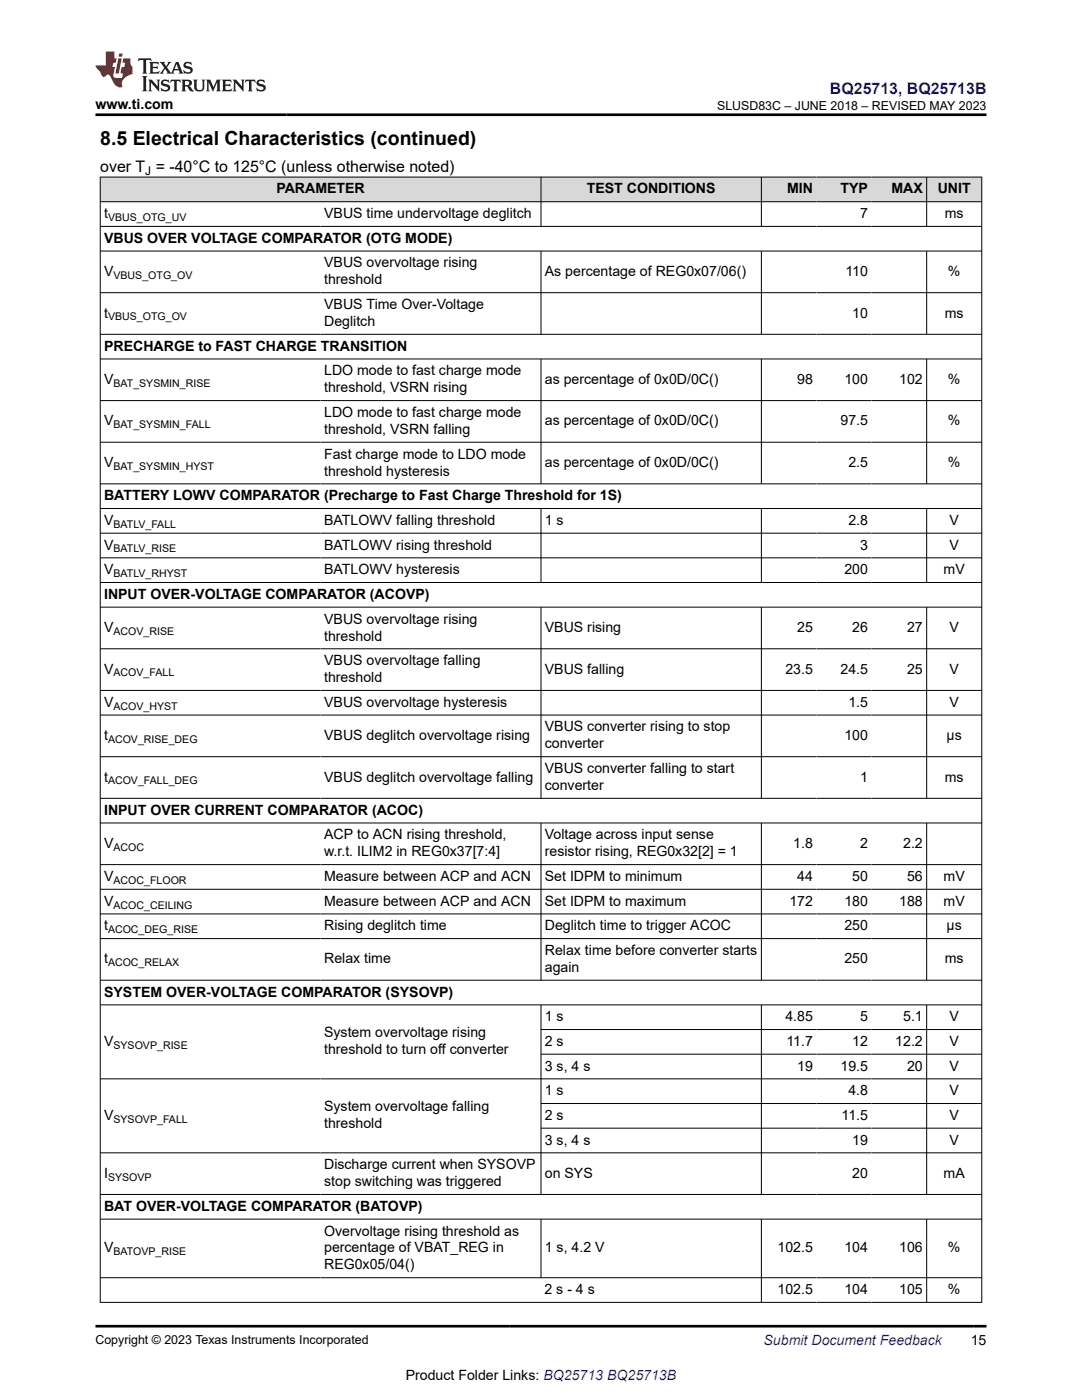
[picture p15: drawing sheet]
<svg xmlns="http://www.w3.org/2000/svg" width="216mm" height="279mm" viewBox="0 0 216 279" stroke-linecap="round" stroke-linejoin="round" font-family="sans-serif">
<defs><g id="words">
<text font-size="3.9" x="20" y="28.8">8.5 Electrical Characteristics (continued)</text>
<text font-size="3.2" fill="#00f" x="165.6" y="18.7">BQ25713, BQ25713B</text>
<text font-size="3.2" x="20" y="34.3">over T = -40°C to 125°C (unless otherwise noted)</text>
<g font-size="2.8">
<text x="19" y="21.8">www.ti.com</text>
<text x="55.1" y="38.6">PARAMETER</text>
<text x="117.1" y="38.6">TEST CONDITIONS</text>
<text x="157" y="38.6">MIN</text>
<text x="167.7" y="38.6">TYP</text>
<text x="177.9" y="38.6">MAX</text>
<text x="187.1" y="38.6">UNIT</text>
<text x="20.8" y="43.5">t</text>
<text x="64.7" y="43.5">VBUS time undervoltage deglitch</text>
<text x="171.6" y="43.5">7</text>
<text x="188.5" y="43.5">ms</text>
<text x="20.8" y="48.5">VBUS OVER VOLTAGE COMPARATOR (OTG MODE)</text>
<text x="64.7" y="53.4">VBUS overvoltage rising</text>
<text x="20.8" y="55.1">V</text>
<text x="64.7" y="56.8">threshold</text>
<text x="108.7" y="55.1">As percentage of REG0x07/06()</text>
<text x="168.7" y="55.1">110</text>
<text x="189.1" y="55.1">%</text>
<text x="20.8" y="63.4">t</text>
<text x="64.7" y="61.7">VBUS Time Over-Voltage</text>
<text x="64.7" y="65.1">Deglitch</text>
<text x="170.1" y="63.4">10</text>
<text x="188.5" y="63.4">ms</text>
<text x="20.8" y="70">PRECHARGE to FAST CHARGE TRANSITION</text>
<text x="20.8" y="76.6">V</text>
<text x="64.7" y="74.9">LDO mode to fast charge mode</text>
<text x="108.7" y="76.6">as percentage of 0x0D/0C()</text>
<text x="159.1" y="76.6">98</text>
<text x="168.5" y="76.6">100</text>
<text x="179.4" y="76.6">102</text>
<text x="189.1" y="76.6">%</text>
<text x="64.7" y="78.3">threshold, VSRN rising</text>
<text x="64.7" y="83.2">LDO mode to fast charge mode</text>
<text x="20.8" y="84.9">V</text>
<text x="64.7" y="86.6">threshold, VSRN falling</text>
<text x="108.7" y="84.9">as percentage of 0x0D/0C()</text>
<text x="167.7" y="84.9">97.5</text>
<text x="189.1" y="84.9">%</text>
<text x="20.8" y="93.2">V</text>
<text x="64.7" y="91.5">Fast charge mode to LDO mode</text>
<text x="64.7" y="94.9">threshold hysteresis</text>
<text x="108.7" y="93.2">as percentage of 0x0D/0C()</text>
<text x="169.3" y="93.2">2.5</text>
<text x="189.1" y="93.2">%</text>
<text x="20.8" y="99.8">BATTERY LOWV COMPARATOR (Precharge to Fast Charge Threshold for 1S)</text>
<text x="20.8" y="104.8">V</text>
<text x="64.7" y="104.8">BATLOWV falling threshold</text>
<text x="108.7" y="104.8">1 s</text>
<text x="169.3" y="104.8">2.8</text>
<text x="189.5" y="104.8">V</text>
<text x="20.8" y="109.7">V</text>
<text x="64.7" y="109.7">BATLOWV rising threshold</text>
<text x="171.6" y="109.7">3</text>
<text x="189.5" y="109.7">V</text>
<text x="20.8" y="114.6">V</text>
<text x="20.8" y="119.5">INPUT OVER-VOLTAGE COMPARATOR (ACOVP)</text>
<text x="64.7" y="114.6">BATLOWV hysteresis</text>
<text x="168.5" y="114.6">200</text>
<text x="188.3" y="114.6">mV</text>
<text x="64.7" y="124.4">VBUS overvoltage rising</text>
<text x="20.8" y="126.1">V</text>
<text x="64.7" y="127.8">threshold</text>
<text x="108.7" y="126.1">VBUS rising</text>
<text x="159.1" y="126.1">25</text>
<text x="170.1" y="126.1">26</text>
<text x="181" y="126.1">27</text>
<text x="189.5" y="126.1">V</text>
<text x="20.8" y="134.4">V</text>
<text x="64.7" y="132.8">VBUS overvoltage falling</text>
<text x="64.7" y="136.1">threshold</text>
<text x="108.7" y="134.4">VBUS falling</text>
<text x="156.7" y="134.4">23.5</text>
<text x="167.7" y="134.4">24.5</text>
<text x="181" y="134.4">25</text>
<text x="189.5" y="134.4">V</text>
<text x="20.8" y="141.1">V</text>
<text x="64.7" y="141.1">VBUS overvoltage hysteresis</text>
<text x="169.3" y="141.1">1.5</text>
<text x="189.5" y="141.1">V</text>
<text x="20.8" y="147.7">t</text>
<text x="64.7" y="147.7">VBUS deglitch overvoltage rising</text>
<text x="108.7" y="146">VBUS converter rising to stop</text>
<text x="108.7" y="149.4">converter</text>
<text x="168.5" y="147.7">100</text>
<text x="188.9" y="147.7">µs</text>
<text x="20.8" y="156">t</text>
<text x="64.7" y="156">VBUS deglitch overvoltage falling</text>
<text x="108.7" y="154.3">VBUS converter falling to start</text>
<text x="171.6" y="156">1</text>
<text x="188.5" y="156">ms</text>
<text x="108.7" y="157.7">converter</text>
<text x="20.8" y="162.6">INPUT OVER CURRENT COMPARATOR (ACOC)</text>
<text x="64.7" y="167.5">ACP to ACN rising threshold,</text>
<text x="108.7" y="167.5">Voltage across input sense</text>
<text x="20.8" y="169.2">V</text>
<text x="64.7" y="170.9">w.r.t. ILIM2 in REG0x37[7:4]</text>
<text x="108.7" y="170.9">resistor rising, REG0x32[2] = 1</text>
<text x="158.3" y="169.2">1.8</text>
<text x="171.6" y="169.2">2</text>
<text x="180.2" y="169.2">2.2</text>
<text x="20.8" y="175.8">V</text>
<text x="64.7" y="175.8">Measure between ACP and ACN</text>
<text x="108.7" y="175.8">Set IDPM to minimum</text>
<text x="159.1" y="175.8">44</text>
<text x="170.1" y="175.8">50</text>
<text x="181" y="175.8">56</text>
<text x="188.3" y="175.8">mV</text>
<text x="20.8" y="180.7">V</text>
<text x="20.8" y="185.7">t</text>
<text x="64.7" y="180.7">Measure between ACP and ACN</text>
<text x="64.7" y="185.7">Rising deglitch time</text>
<text x="108.7" y="180.7">Set IDPM to maximum</text>
<text x="108.7" y="185.7">Deglitch time to trigger ACOC</text>
<text x="157.5" y="180.7">172</text>
<text x="168.5" y="180.7">180</text>
<text x="168.5" y="185.7">250</text>
<text x="179.4" y="180.7">188</text>
<text x="188.3" y="180.7">mV</text>
<text x="188.9" y="185.7">µs</text>
<text x="108.7" y="190.6">Relax time before converter starts</text>
<text x="20.8" y="192.3">t</text>
<text x="64.7" y="192.3">Relax time</text>
<text x="108.7" y="194">again</text>
<text x="168.5" y="192.3">250</text>
<text x="188.5" y="192.3">ms</text>
<text x="20.8" y="198.9">SYSTEM OVER-VOLTAGE COMPARATOR (SYSOVP)</text>
<text x="108.7" y="203.8">1 s</text>
<text x="156.7" y="203.8">4.85</text>
<text x="171.6" y="203.8">5</text>
<text x="180.2" y="203.8">5.1</text>
<text x="189.5" y="203.8">V</text>
<text x="20.8" y="208.7">V</text>
<text x="64.7" y="207">System overvoltage rising</text>
<text x="108.7" y="208.7">2 s</text>
<text x="156.9" y="208.7">11.7</text>
<text x="170.1" y="208.7">12</text>
<text x="178.6" y="208.7">12.2</text>
<text x="189.5" y="208.7">V</text>
<text x="64.7" y="210.4">threshold to turn off converter</text>
<text x="108.7" y="213.7">3 s, 4 s</text>
<text x="159.1" y="213.7">19</text>
<text x="167.7" y="213.7">19.5</text>
<text x="181" y="213.7">20</text>
<text x="189.5" y="213.7">V</text>
<text x="64.7" y="221.8">System overvoltage falling</text>
<text x="108.7" y="218.6">1 s</text>
<text x="169.3" y="218.6">4.8</text>
<text x="189.5" y="218.6">V</text>
<text x="20.8" y="223.5">V</text>
<text x="64.7" y="225.2">threshold</text>
<text x="108.7" y="223.5">2 s</text>
<text x="167.9" y="223.5">11.5</text>
<text x="189.5" y="223.5">V</text>
<text x="64.7" y="233.3">Discharge current when SYSOVP</text>
<text x="108.7" y="228.4">3 s, 4 s</text>
<text x="170.1" y="228.4">19</text>
<text x="189.5" y="228.4">V</text>
<text x="20.8" y="235">I</text>
<text x="64.7" y="236.7">stop switching was triggered</text>
<text x="108.7" y="235">on SYS</text>
<text x="170.1" y="235">20</text>
<text x="188.3" y="235">mA</text>
<text x="20.8" y="241.7">BAT OVER-VOLTAGE COMPARATOR (BATOVP)</text>
<text x="20.8" y="250">V</text>
<text x="64.7" y="246.6">Overvoltage rising threshold as</text>
<text x="64.7" y="250">percentage of VBAT_REG in</text>
<text x="108.7" y="250">1 s, 4.2 V</text>
<text x="155.2" y="250">102.5</text>
<text x="168.5" y="250">104</text>
<text x="179.4" y="250">106</text>
<text x="189.1" y="250">%</text>
<text x="64.7" y="253.3">REG0x05/04()</text>
<text x="108.7" y="258.3">2 s - 4 s</text>
<text x="155.2" y="258.3">102.5</text>
<text x="168.5" y="258.3">104</text>
<text x="179.4" y="258.3">105</text>
<text x="189.1" y="258.3">%</text>
<text x="193.7" y="268.5">15</text>
<text x="81" y="275.3">Product Folder Links: BQ25713 BQ25713B</text>
</g>
<text font-size="2.8" fill="#00f" x="152.4" y="268.5">Submit Document Feedback</text>
<g font-size="2.5">
<text x="143.1" y="21.9">SLUSD83C – JUNE 2018 – REVISED MAY 2023</text>
<text x="19" y="268.2">Copyright © 2023 Texas Instruments Incorporated</text>
</g>
<text font-size="2.4" x="29" y="34.9">J</text>
<g font-size="2.1">
<text x="21.6" y="44.1">VBUS_OTG_UV</text>
<text x="22.6" y="55.6">VBUS_OTG_OV</text>
<text x="21.6" y="63.9">VBUS_OTG_OV</text>
<text x="22.6" y="77.2">BAT_SYSMIN_RISE</text>
<text x="22.6" y="85.5">BAT_SYSMIN_FALL</text>
<text x="22.6" y="93.8">BAT_SYSMIN_HYST</text>
<text x="22.6" y="105.3">BATLV_FALL</text>
<text x="22.6" y="110.2">BATLV_RISE</text>
<text x="22.6" y="115.2">BATLV_RHYST</text>
<text x="22.6" y="126.7">ACOV_RISE</text>
<text x="22.6" y="135">ACOV_FALL</text>
<text x="22.6" y="141.6">ACOV_HYST</text>
<text x="21.6" y="148.2">ACOV_RISE_DEG</text>
<text x="21.6" y="156.5">ACOV_FALL_DEG</text>
<text x="22.6" y="169.8">ACOC</text>
<text x="22.6" y="176.4">ACOC_FLOOR</text>
<text x="22.6" y="181.3">ACOC_CEILING</text>
<text x="21.6" y="186.2">ACOC_DEG_RISE</text>
<text x="21.6" y="192.8">ACOC_RELAX</text>
<text x="22.6" y="209.3">SYSOVP_RISE</text>
<text x="22.6" y="224.1">SYSOVP_FALL</text>
<text x="21.6" y="235.6">SYSOVP</text>
<text x="22.6" y="250.5">BATOVP_RISE</text>
</g>
</g></defs>
<g fill="#d8d8d8">
<path d="M20 35.3h175.9v5h-175.9z" fill-rule="evenodd"/>
<path d="M20.1 35.4h87.8v4.8h-87.8z" fill-rule="evenodd"/>
<path d="M108 35.4h43.9v4.8h-43.9z" fill-rule="evenodd"/>
<path d="M152 35.4h10.9v4.8h-10.9z" fill-rule="evenodd"/>
<path d="M162.9 35.4h11v4.8h-11z" fill-rule="evenodd"/>
<path d="M173.9 35.4h10.9v4.8h-10.9z" fill-rule="evenodd"/>
<path d="M185 35.4h10.8v4.8h-10.8z" fill-rule="evenodd"/>
</g>
<g fill="none" stroke="#000" stroke-width=".2">
<path d="M19.9 35.3h176.1M20 35.3v224.7M107.9 35.3v9.9M151.9 35.3v9.9M184.9 35.3v9.9M195.9 35.3v224.7M19.9 40.3h176.1M19.9 45.2h176.1M19.9 50.1h176.1M19.9 58.4h176.1M107.9 50.1v16.7M151.9 50.1v16.7"/>
<path d="M184.9 50.1v16.7M19.9 66.7h176.1M19.9 71.6h176.1M19.9 79.9h176.1M107.9 71.6v25M151.9 71.6v25M184.9 71.6v25M19.9 88.3h176.1M19.9 96.6h176.1M19.9 101.5h176.1M19.9 106.4h176.1M19.9 111.3h176.1"/>
<path d="M19.9 116.2h176.1M107.9 101.5v14.8M151.9 101.5v14.8M184.9 101.5v14.8M19.9 121.2h176.1M19.9 129.5h176.1M19.9 137.8h176.1M107.9 121.2v38.2M151.9 121.2v38.2M184.9 121.2v38.2M19.9 142.7h176.1M19.9 151h176.1"/>
<path d="M19.9 159.3h176.1M19.9 164.2h176.1M19.9 172.6h176.1M19.9 177.5h176.1M107.9 164.2v31.5M151.9 164.2v31.5M184.9 164.2v31.5M19.9 182.4h176.1M19.9 187.3h176.1M19.9 195.6h176.1M19.9 200.5h176.1M107.9 200.5v37.9"/>
<path d="M107.9 205.5h88.1M107.9 210.4h88.1M151.9 200.5v37.9M184.9 200.5v37.9M196 215.3h-176.1M19.9 238.4h176.1M107.9 220.2h88.1M107.9 225.2h88.1M196 230.1h-176.1M19.9 243.3h176.1M19.9 255h176.1M19.9 259.9h176.1"/>
<path d="M107.9 243.3v11.8M151.9 243.3v16.7M184.9 243.3v16.7"/>
</g>
<path d="M27.7 11.6l-.2 .6 .5-.2h.6v.1v2.2l-.2 .4h1l-.2-.4v-2.2v-.1h.5l.5 .2-.1-.6zM29.8 12.4l.2 .3v1.6l-.2 .4h1.9l.1-.6a1.08 1.08 0 0 1-1.3 .2v-.7h.6l.4 .2v-.7l-.4 .2h-.6v-.5l.2-.2a1 1 0 0 1 1 .3l-.1-.5zM31.8 12.4l1 1.1-1 1.2h.9l-.2-.2 .4-.8 .5 .8-.2 .2h1.6l-.2-.2 .1-.5h1l.1 .5-.1 .2h.9l-.2-.4-.8-1.9h-.5l-1 2.1-.8-1.1 .9-1h-.8l.2 .2-.5 .6-.3-.6 .1-.2zM35.2 12.8l.4 1h-.8zM36.8 12.5a.65 .65 0 0 0-.2 .7 .65 .65 0 0 0 .6 .5l.7 .1 .1 .3a.79 .79 0 0 1-.7 .4 .79 .79 0 0 1-.7-.5l.1 .7 .2-.1a.93 .93 0 0 0 1.1 0 .93 .93 0 0 0 .4-.9 1.46 1.46 0 0 0-1.2-.6l-.1-.3a1.09 1.09 0 0 1 1.2 .2l-.2-.6-.1 .1-.6-.2zM28.4 15.2l.2 .4v2.2l-.2 .4h1l-.2-.4v-2.2l.2-.4zM29.6 15.9l.2 .4v1.5l-.2 .4h.8l-.3-.4v-1.3l1.7 1.8v-2l.2-.4h-.8l.2 .2 .1 1.1-1.2-1.3zM32.3 16a.65 .65 0 0 0-.2 .8 .65 .65 0 0 0 .7 .4l.6 .2 .1 .2a.79 .79 0 0 1-.7 .4 .79 .79 0 0 1-.7-.5l.1 .7 .2-.1a.93 .93 0 0 0 1.1 .1 .93 .93 0 0 0 .4-1 1.46 1.46 0 0 0-1.2-.5l-.1-.4a1.09 1.09 0 0 1 1.2 .2l-.2-.6-.1 .1-.6-.1zM34.1 15.9l-.1 .6a.63 .63 0 0 1 .7-.3l.1 1.6-.3 .4h1l-.2-.4v-1.6a.66 .66 0 0 1 .8 .3l-.1-.6zM36.2 15.9l.2 .4v1.5l-.2 .4h.9l-.2-.2v-.7h.5l.1 .2a.79 .79 0 0 0 1.2 .6l-1-.9a.61 .61 0 0 0 .6-.6 .61 .61 0 0 0-.5-.7zM36.9 16.2h.2a.47 .47 0 0 1 .5 .1 .47 .47 0 0 1 .1 .5l-.2 .1-.6 .1zM38.5 15.9l.2 .2a2.27 2.27 0 0 0 .4 2 1.04 1.04 0 0 0 1.7-.7v-1.3l.2-.2h-.8l.2 .4v1.1a.6 .6 0 0 1-.6 .6 .6 .6 0 0 1-.6-.6v-1.1l.3-.4zM41.1 15.9l.2 .4v1.5l-.2 .4h.7l-.2-.4v-1.4l.9 1.9 .8-1.9v1.4l-.2 .4h1l-.3-.4v-1.5l.3-.4h-.8l-.7 1.5-.7-1.5zM44.3 15.9l.2 .4v1.5l-.2 .4h1.9l.1-.6a1.09 1.09 0 0 1-1.3 .2v-.7h.6l.4 .2v-.6l-.4 .2h-.6v-.6l.2-.1a1.01 1.01 0 0 1 1 .3l-.1-.6zM46.4 15.9l.3 .4v1.5l-.3 .4h.8l-.2-.4v-1.3l1.6 1.8v-2l.2-.4h-.7l.2 .2v1.1l-1.2-1.3zM49 15.9l-.1 .6a.63 .63 0 0 1 .8-.3v1.6l-.3 .4h1l-.2-.4v-1.6a.66 .66 0 0 1 .8 .3l-.1-.6zM51.4 16a.65 .65 0 0 0-.2 .8 .65 .65 0 0 0 .6 .4l.6 .2 .2 .2a.79 .79 0 0 1-.8 .4 .79 .79 0 0 1-.6-.5l.1 .7 .2-.1a.93 .93 0 0 0 1 .1 .93 .93 0 0 0 .5-1 1.46 1.46 0 0 0-1.3-.5l-.1-.4a1.09 1.09 0 0 1 1.3 .2l-.2-.6-.2 .1-.5-.1z" fill="#231f20"/>
<path d="M21.1 10.3v2.7h-2.1l.1 .4 .9 1a.95 .95 0 0 0 .9 .9 .59 .59 0 0 1 .6-.4 .59 .59 0 0 1 .5 .3l.4 .8a1.59 1.59 0 0 0 2.1 1.4 1.61 1.61 0 0 1 1-2.3l1-.3-.1-1.5a1.59 1.59 0 0 1-.4-1.7h-1.4l-.2 .9h.5l-.1 .9h-.5l-.2 .9v.3l.4 .1-.2 .9h-.6a.73 .73 0 0 1-1.1-.7l.3-1.5h-.5l.2-.9h.5l.2-.9h-.5v-1.3zM23.6 11.6l-.6 3.1h.7l.6-3.1zM23.8 10.7l-.1 .6h.7l.1-.6z" fill="#ed1c24"/>
<path d="M19 22.9h177.8M19 264.7h177.8" fill="none" stroke="#000" stroke-width=".53"/>
<use href="#words"/>
</svg>
